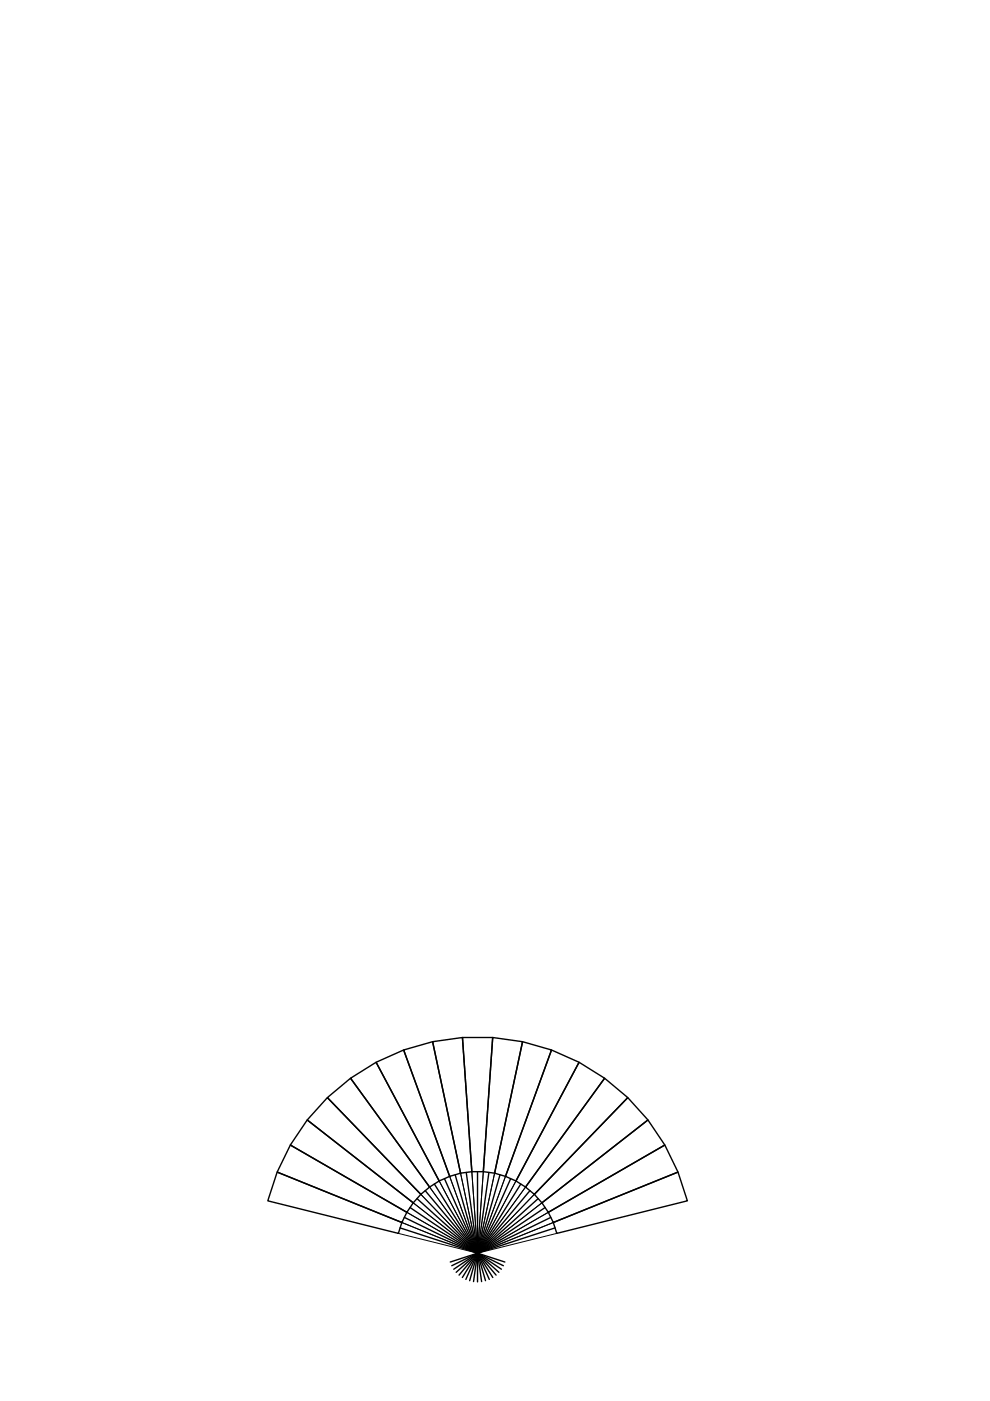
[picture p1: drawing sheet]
<svg xmlns="http://www.w3.org/2000/svg" width="210mm" height="297mm" viewBox="0 0 210 297" stroke-linecap="round" stroke-linejoin="round" font-family="sans-serif">
<!-- layer: 0 -->
<path d="M84.5 261.5l16.7 4.2-16-6.5 16 6.5-14.9-8.7 14.9 8.7-13.6-10.7 13.6 10.7-12-12.5 12 12.5-10.1-14 10.1 14-8.1-15.3 8.1 15.3-5.9-16.3 5.9 16.3-3.6-17 3.6 17-1.2-17.3 1.2 17.3 1.3-17.3-1.3 17.3 3.7-17-3.7 17 6-16.3-6 16.3 8.2-15.3-8.2 15.3 10.2-14-10.2 14 12.1-12.5-12.1 12.5 13.7-10.7-13.7 10.7 15.1-8.7-15.1 8.7 16.1-6.5-16.1 6.5 16.9-4.2" fill="none" stroke="#000" stroke-width=".21"/>
<g fill="none" stroke="#000" stroke-width=".3">
<path d="M98.1 220h6.4l-2 28.4h-2.5zM104.5 220l6.3 .9-5.9 27.8-2.4-.3zM65.1 237.5l22.5 17.5-1.3 2-24.7-14.2zM69.4 232.7l4.9-4.1 16.8 23.1-1.9 1.5zM69.4 232.7l19.8 20.5-1.6 1.8-22.5-17.5zM74.3 228.6l5.4-3.4 13.4 25.2-2 1.3zM79.7 225.2l5.9-2.6 9.7 26.8-2.2 1zM85.6 222.6l6.1-1.7 5.9 27.8-2.3 .7zM91.7 220.9l6.4-.9 1.9 28.4-2.4 .3zM110.8 220.9l6.1 1.7-9.7 26.8-2.3-.7zM116.9 222.6l5.9 2.6-13.4 25.2-2.2-1zM122.8 225.2l5.4 3.4-16.8 23.1-2-1.3z"/>
<path d="M128.2 228.6l4.9 4.1-19.8 20.5-1.9-1.5zM133.1 232.7l4.3 4.8-22.5 17.5-1.6-1.8zM58.8 248.5l26.4 10.7-.7 2.3-27.7-6.9zM61.6 242.8l24.7 14.2-1.1 2.2-26.4-10.7zM85.7 258.1l21 10.3M86.9 256l19.4 13.1M88.4 254.1l17.4 15.7M90.2 252.4l15 17.9M92.1 251l12.4 19.9M94.2 249.9l9.5 21.4M96.5 249.1l6.4 22.4M98.9 248.6l3.2 23.1"/>
<path d="M101.2 248.4v23.4M103.7 248.6l-3.3 23.1M106 249.1l-6.4 22.4M108.3 249.9l-9.5 21.4M110.4 251l-12.4 19.9M112.4 252.4l-15.1 17.9M114.1 254.1l-17.4 15.7M114.9 255l22.5-17.5 3.6 5.3-24.7 14.2zM115.6 256l-19.4 13.1M116.3 257l24.7-14.2 2.7 5.7-26.4 10.7zM116.8 258.1l-21 10.3M117.3 259.2l26.4-10.7 2 6.1-27.6 6.9z"/>
<path d="M84.8 260.3l22.2 7.3M117.7 260.3l-22.2 7.3"/>
</g>
</svg>
